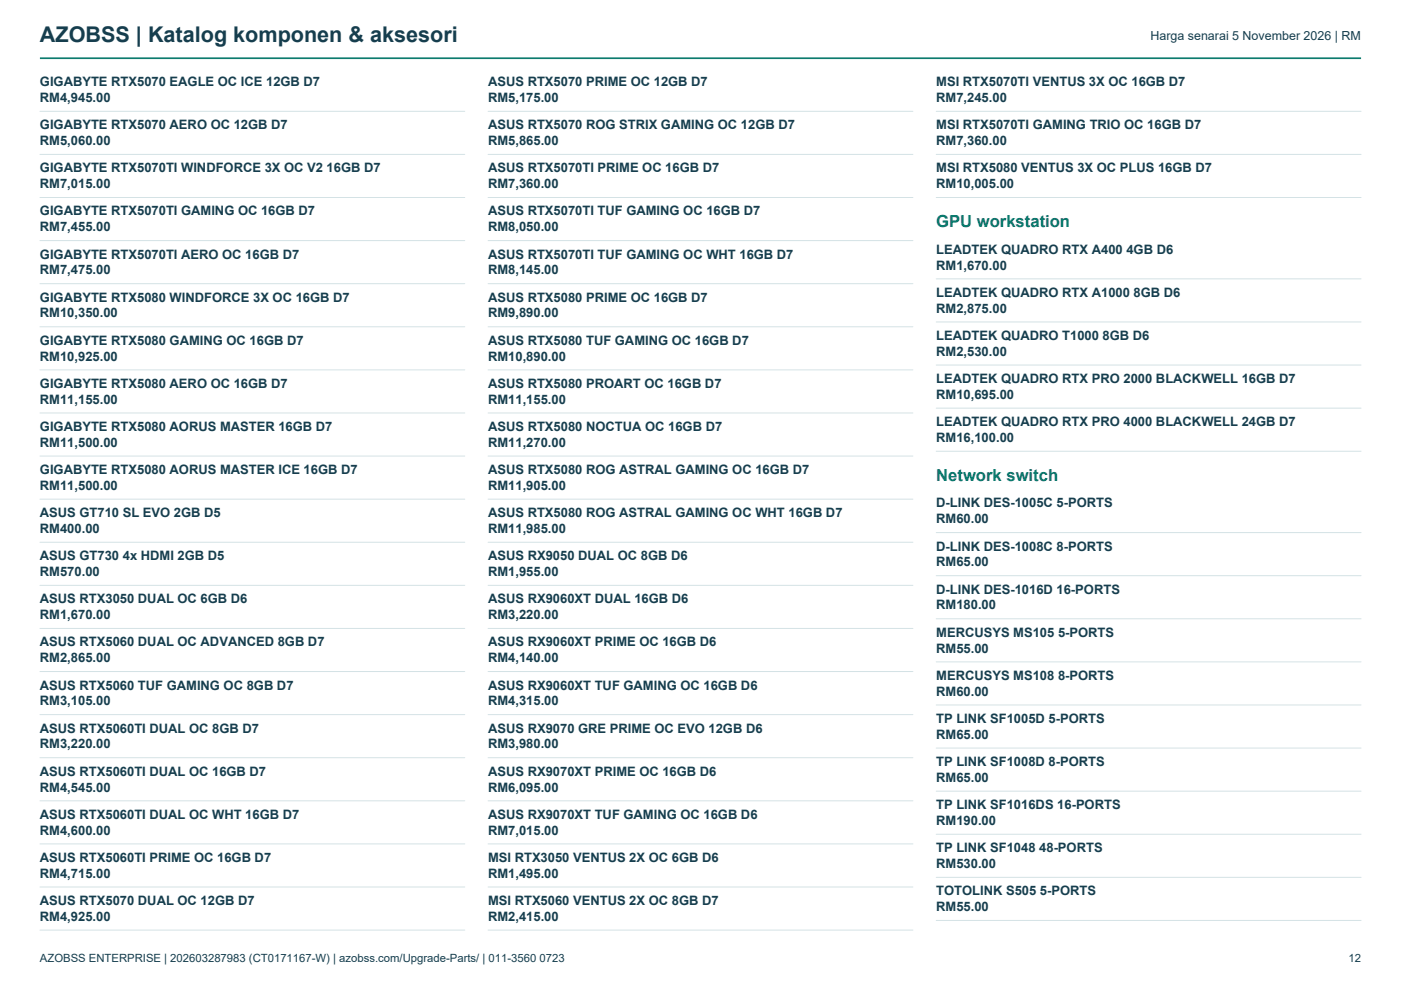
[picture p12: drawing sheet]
<svg xmlns="http://www.w3.org/2000/svg" width="297mm" height="210mm" viewBox="0 0 297 210" stroke-linecap="round" stroke-linejoin="round" font-family="sans-serif">
<defs><g id="words">
<text font-size="4.6" fill="#163e4e" x="8.5" y="8.8">AZOBSS | Katalog komponen &amp; aksesori</text>
<g font-size="3.5" fill="#08796c">
<text x="198.5" y="48.2">GPU workstation</text>
<text x="198.5" y="102">Network switch</text>
</g>
<g font-size="2.8" fill="#163e4e">
<text x="8.5" y="18.3">GIGABYTE RTX5070 EAGLE OC ICE 12GB D7</text>
<text x="8.5" y="21.6">RM4,945.00</text>
<text x="103.5" y="18.3">ASUS RTX5070 PRIME OC 12GB D7</text>
<text x="103.5" y="21.6">RM5,175.00</text>
<text x="198.5" y="18.3">MSI RTX5070TI VENTUS 3X OC 16GB D7</text>
<text x="198.5" y="21.6">RM7,245.00</text>
<text x="8.5" y="27.4">GIGABYTE RTX5070 AERO OC 12GB D7</text>
<text x="103.5" y="27.4">ASUS RTX5070 ROG STRIX GAMING OC 12GB D7</text>
<text x="198.5" y="27.4">MSI RTX5070TI GAMING TRIO OC 16GB D7</text>
<text x="8.5" y="30.8">RM5,060.00</text>
<text x="103.5" y="30.8">RM5,865.00</text>
<text x="198.5" y="30.8">RM7,360.00</text>
<text x="8.5" y="36.5">GIGABYTE RTX5070TI WINDFORCE 3X OC V2 16GB D7</text>
<text x="8.5" y="39.9">RM7,015.00</text>
<text x="103.5" y="36.5">ASUS RTX5070TI PRIME OC 16GB D7</text>
<text x="103.5" y="39.9">RM7,360.00</text>
<text x="198.5" y="36.5">MSI RTX5080 VENTUS 3X OC PLUS 16GB D7</text>
<text x="198.5" y="39.9">RM10,005.00</text>
<text x="8.5" y="45.7">GIGABYTE RTX5070TI GAMING OC 16GB D7</text>
<text x="103.5" y="45.7">ASUS RTX5070TI TUF GAMING OC 16GB D7</text>
<text x="8.5" y="49">RM7,455.00</text>
<text x="103.5" y="49">RM8,050.00</text>
<text x="198.5" y="53.8">LEADTEK QUADRO RTX A400 4GB D6</text>
<text x="8.5" y="54.8">GIGABYTE RTX5070TI AERO OC 16GB D7</text>
<text x="8.5" y="58.2">RM7,475.00</text>
<text x="103.5" y="54.8">ASUS RTX5070TI TUF GAMING OC WHT 16GB D7</text>
<text x="103.5" y="58.2">RM8,145.00</text>
<text x="198.5" y="57.2">RM1,670.00</text>
<text x="8.5" y="64">GIGABYTE RTX5080 WINDFORCE 3X OC 16GB D7</text>
<text x="103.5" y="64">ASUS RTX5080 PRIME OC 16GB D7</text>
<text x="198.5" y="62.9">LEADTEK QUADRO RTX A1000 8GB D6</text>
<text x="8.5" y="67.3">RM10,350.00</text>
<text x="103.5" y="67.3">RM9,890.00</text>
<text x="198.5" y="66.3">RM2,875.00</text>
<text x="8.5" y="73.1">GIGABYTE RTX5080 GAMING OC 16GB D7</text>
<text x="8.5" y="76.4">RM10,925.00</text>
<text x="103.5" y="73.1">ASUS RTX5080 TUF GAMING OC 16GB D7</text>
<text x="103.5" y="76.4">RM10,890.00</text>
<text x="198.5" y="72.1">LEADTEK QUADRO T1000 8GB D6</text>
<text x="198.5" y="75.4">RM2,530.00</text>
<text x="8.5" y="82.2">GIGABYTE RTX5080 AERO OC 16GB D7</text>
<text x="103.5" y="82.2">ASUS RTX5080 PROART OC 16GB D7</text>
<text x="198.5" y="81.2">LEADTEK QUADRO RTX PRO 2000 BLACKWELL 16GB D7</text>
<text x="8.5" y="85.6">RM11,155.00</text>
<text x="103.5" y="85.6">RM11,155.00</text>
<text x="198.5" y="84.6">RM10,695.00</text>
<text x="8.5" y="91.4">GIGABYTE RTX5080 AORUS MASTER 16GB D7</text>
<text x="8.5" y="94.7">RM11,500.00</text>
<text x="103.5" y="91.4">ASUS RTX5080 NOCTUA OC 16GB D7</text>
<text x="103.5" y="94.7">RM11,270.00</text>
<text x="198.5" y="90.3">LEADTEK QUADRO RTX PRO 4000 BLACKWELL 24GB D7</text>
<text x="198.5" y="93.7">RM16,100.00</text>
<text x="8.5" y="100.5">GIGABYTE RTX5080 AORUS MASTER ICE 16GB D7</text>
<text x="103.5" y="100.5">ASUS RTX5080 ROG ASTRAL GAMING OC 16GB D7</text>
<text x="8.5" y="103.9">RM11,500.00</text>
<text x="103.5" y="103.9">RM11,905.00</text>
<text x="198.5" y="107.6">D-LINK DES-1005C 5-PORTS</text>
<text x="8.5" y="109.6">ASUS GT710 SL EVO 2GB D5</text>
<text x="8.5" y="113">RM400.00</text>
<text x="103.5" y="109.6">ASUS RTX5080 ROG ASTRAL GAMING OC WHT 16GB D7</text>
<text x="103.5" y="113">RM11,985.00</text>
<text x="198.5" y="110.9">RM60.00</text>
<text x="8.5" y="118.8">ASUS GT730 4x HDMI 2GB D5</text>
<text x="103.5" y="118.8">ASUS RX9050 DUAL OC 8GB D6</text>
<text x="198.5" y="116.7">D-LINK DES-1008C 8-PORTS</text>
<text x="8.5" y="122.1">RM570.00</text>
<text x="103.5" y="122.1">RM1,955.00</text>
<text x="198.5" y="120.1">RM65.00</text>
<text x="198.5" y="125.9">D-LINK DES-1016D 16-PORTS</text>
<text x="8.5" y="127.9">ASUS RTX3050 DUAL OC 6GB D6</text>
<text x="8.5" y="131.3">RM1,670.00</text>
<text x="103.5" y="127.9">ASUS RX9060XT DUAL 16GB D6</text>
<text x="103.5" y="131.3">RM3,220.00</text>
<text x="198.5" y="129.2">RM180.00</text>
<text x="8.5" y="137.1">ASUS RTX5060 DUAL OC ADVANCED 8GB D7</text>
<text x="103.5" y="137.1">ASUS RX9060XT PRIME OC 16GB D6</text>
<text x="198.5" y="135">MERCUSYS MS105 5-PORTS</text>
<text x="8.5" y="140.4">RM2,865.00</text>
<text x="103.5" y="140.4">RM4,140.00</text>
<text x="198.5" y="138.4">RM55.00</text>
<text x="8.5" y="146.2">ASUS RTX5060 TUF GAMING OC 8GB D7</text>
<text x="8.5" y="149.5">RM3,105.00</text>
<text x="103.5" y="146.2">ASUS RX9060XT TUF GAMING OC 16GB D6</text>
<text x="103.5" y="149.5">RM4,315.00</text>
<text x="198.5" y="144.1">MERCUSYS MS108 8-PORTS</text>
<text x="198.5" y="147.5">RM60.00</text>
<text x="8.5" y="155.3">ASUS RTX5060TI DUAL OC 8GB D7</text>
<text x="103.5" y="155.3">ASUS RX9070 GRE PRIME OC EVO 12GB D6</text>
<text x="198.5" y="153.3">TP LINK SF1005D 5-PORTS</text>
<text x="8.5" y="158.7">RM3,220.00</text>
<text x="103.5" y="158.7">RM3,980.00</text>
<text x="198.5" y="156.6">RM65.00</text>
<text x="8.5" y="164.5">ASUS RTX5060TI DUAL OC 16GB D7</text>
<text x="8.5" y="167.8">RM4,545.00</text>
<text x="103.5" y="164.5">ASUS RX9070XT PRIME OC 16GB D6</text>
<text x="103.5" y="167.8">RM6,095.00</text>
<text x="198.5" y="162.4">TP LINK SF1008D 8-PORTS</text>
<text x="198.5" y="165.8">RM65.00</text>
<text x="8.5" y="173.6">ASUS RTX5060TI DUAL OC WHT 16GB D7</text>
<text x="103.5" y="173.6">ASUS RX9070XT TUF GAMING OC 16GB D6</text>
<text x="198.5" y="171.6">TP LINK SF1016DS 16-PORTS</text>
<text x="8.5" y="177">RM4,600.00</text>
<text x="103.5" y="177">RM7,015.00</text>
<text x="198.5" y="174.9">RM190.00</text>
<text x="8.5" y="182.7">ASUS RTX5060TI PRIME OC 16GB D7</text>
<text x="103.5" y="182.7">MSI RTX3050 VENTUS 2X OC 6GB D6</text>
<text x="198.5" y="180.7">TP LINK SF1048 48-PORTS</text>
<text x="198.5" y="184">RM530.00</text>
<text x="8.5" y="186.1">RM4,715.00</text>
<text x="8.5" y="191.9">ASUS RTX5070 DUAL OC 12GB D7</text>
<text x="103.5" y="186.1">RM1,495.00</text>
<text x="103.5" y="191.9">MSI RTX5060 VENTUS 2X OC 8GB D7</text>
<text x="198.5" y="189.8">TOTOLINK S505 5-PORTS</text>
<text x="8.5" y="195.2">RM4,925.00</text>
<text x="103.5" y="195.2">RM2,415.00</text>
<text x="198.5" y="193.2">RM55.00</text>
</g>
<text font-size="2.6" fill="#163e4e" x="243.9" y="8.5">Harga senarai 5 November 2026 | RM</text>
<g font-size="2.4" fill="#163e4e">
<text x="8.5" y="203.9">AZOBSS ENTERPRISE | 202603287983 (CT0171167-W) | azobss.com/Upgrade-Parts/ | 011-3560 0723</text>
<text x="285.9" y="203.9">12</text>
</g>
</g></defs>
<path d="M8.5 12.3h280.1" fill="none" stroke="#08796c" stroke-width=".35"/>
<g fill="none" stroke="#d4e2e5" stroke-width=".21">
<path d="M8.5 23.6h90M8.5 32.7h90M103.5 23.6h90.1M103.5 32.7h90.1M198.5 23.6h90.1M198.5 32.7h90.1M8.5 41.9h90M8.5 51h90M103.5 41.9h90.1M103.5 51h90.1M198.5 41.9h90.1M198.5 59.1h90.1"/>
<path d="M8.5 60.1h90M8.5 69.3h90M8.5 78.4h90M103.5 60.1h90.1M103.5 69.3h90.1M103.5 78.4h90.1M198.5 68.3h90.1M198.5 77.4h90.1M8.5 87.6h90M8.5 96.7h90M103.5 87.6h90.1M103.5 96.7h90.1"/>
<path d="M198.5 86.5h90.1M198.5 95.7h90.1M8.5 105.8h90M8.5 115h90M103.5 105.8h90.1M103.5 115h90.1M198.5 112.9h90.1M8.5 124.1h90M8.5 133.2h90M103.5 124.1h90.1M103.5 133.2h90.1M198.5 122.1h90.1"/>
<path d="M198.5 131.2h90.1M8.5 142.4h90M8.5 151.5h90M103.5 142.4h90.1M103.5 151.5h90.1M198.5 140.3h90.1M198.5 149.5h90.1M198.5 158.6h90.1M8.5 160.7h90M8.5 169.8h90M8.5 178.9h90M103.5 160.7h90.1"/>
<path d="M103.5 169.8h90.1M103.5 178.9h90.1M198.5 167.7h90.1M198.5 176.9h90.1M8.5 188.1h90M8.5 197.2h90M103.5 188.1h90.1M103.5 197.2h90.1M198.5 186h90.1M198.5 195.2h90.1"/>
</g>
<use href="#words"/>
</svg>
